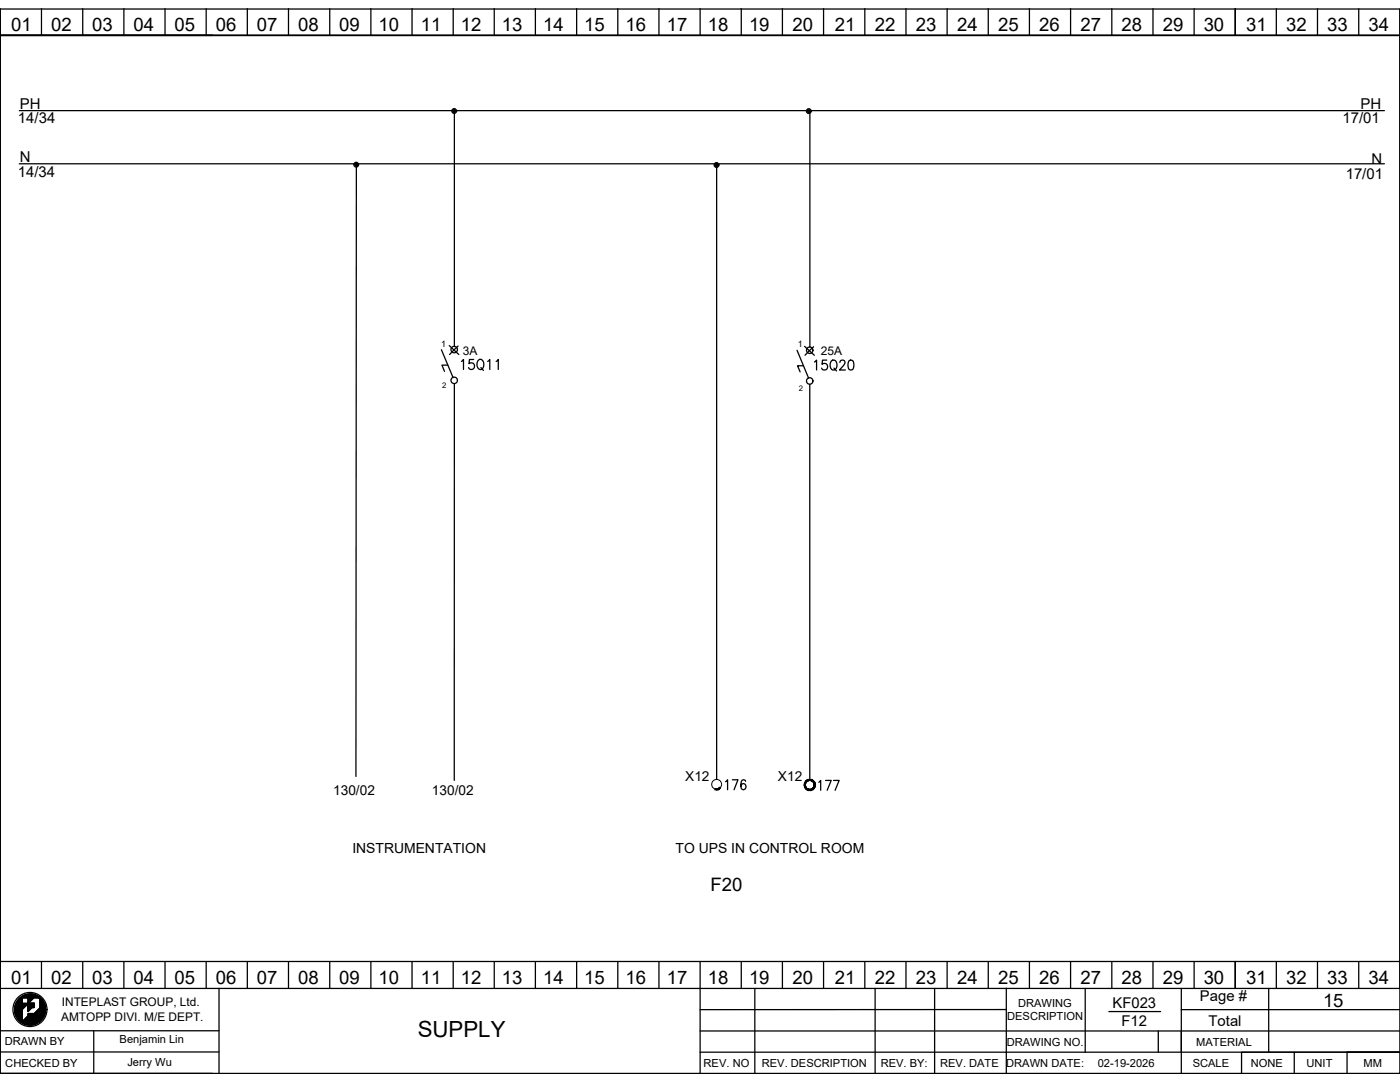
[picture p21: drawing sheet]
<svg xmlns="http://www.w3.org/2000/svg" width="279mm" height="216mm" viewBox="0 0 279 216" stroke-linecap="round" stroke-linejoin="round" font-family="sans-serif">
<defs><g id="words">
<text font-size="4.4" x="83.4" y="206.8">SUPPLY</text>
<g font-size="3.7">
<text x="2.2" y="6.2">01</text>
<text x="10.2" y="6.2">02</text>
<text x="18.4" y="6.2">03</text>
<text x="26.6" y="6.2">04</text>
<text x="34.8" y="6.2">05</text>
<text x="43.1" y="6.2">06</text>
<text x="51.3" y="6.2">07</text>
<text x="59.5" y="6.2">08</text>
<text x="67.7" y="6.2">09</text>
<text x="75.5" y="6.2">10</text>
<text x="84" y="6.3">11</text>
<text x="92" y="6.3">12</text>
<text x="100.2" y="6.2">13</text>
<text x="108.4" y="6.3">14</text>
<text x="116.6" y="6.2">15</text>
<text x="124.8" y="6.2">16</text>
<text x="133.1" y="6.3">17</text>
<text x="141.3" y="6.2">18</text>
<text x="149.5" y="6.2">19</text>
<text x="158.1" y="6.2">20</text>
<text x="166.6" y="6.3">21</text>
<text x="174.6" y="6.3">22</text>
<text x="182.8" y="6.2">23</text>
<text x="191" y="6.3">24</text>
<text x="199.2" y="6.2">25</text>
<text x="207.4" y="6.2">26</text>
<text x="215.6" y="6.3">27</text>
<text x="223.8" y="6.2">28</text>
<text x="232.1" y="6.2">29</text>
<text x="240.2" y="6.2">30</text>
<text x="248.7" y="6.2">31</text>
<text x="256.7" y="6.2">32</text>
<text x="264.9" y="6.2">33</text>
<text x="273.1" y="6.2">34</text>
<text x="141.8" y="177.8">F20</text>
<text x="2.2" y="196.4">01</text>
<text x="10.2" y="196.4">02</text>
<text x="18.4" y="196.4">03</text>
<text x="26.6" y="196.4">04</text>
<text x="34.8" y="196.4">05</text>
<text x="43.1" y="196.4">06</text>
<text x="51.3" y="196.4">07</text>
<text x="59.5" y="196.4">08</text>
<text x="67.7" y="196.4">09</text>
<text x="75.5" y="196.4">10</text>
<text x="84" y="196.4">11</text>
<text x="92" y="196.4">12</text>
<text x="100.2" y="196.4">13</text>
<text x="108.4" y="196.4">14</text>
<text x="116.6" y="196.4">15</text>
<text x="124.8" y="196.4">16</text>
<text x="133.1" y="196.4">17</text>
<text x="141.3" y="196.4">18</text>
<text x="149.5" y="196.4">19</text>
<text x="158.1" y="196.4">20</text>
<text x="166.6" y="196.4">21</text>
<text x="174.6" y="196.4">22</text>
<text x="182.8" y="196.4">23</text>
<text x="191" y="196.4">24</text>
<text x="199.2" y="196.4">25</text>
<text x="207.4" y="196.4">26</text>
<text x="215.6" y="196.4">27</text>
<text x="223.8" y="196.4">28</text>
<text x="232.1" y="196.4">29</text>
<text x="240.2" y="196.4">30</text>
<text x="248.7" y="196.4">31</text>
<text x="256.7" y="196.4">32</text>
<text x="264.9" y="196.4">33</text>
<text x="273.1" y="196.4">34</text>
<text x="264" y="201">15</text>
</g>
<g font-size="3">
<text x="4" y="21.7">PH</text>
<text x="271.5" y="21.8">PH</text>
<text x="3.6" y="24.6">14/34</text>
<text x="267.9" y="24.6">17/01</text>
<text x="3.5" y="35.3">14/34</text>
<text x="4" y="32.3">N</text>
<text x="268.6" y="35.6">17/01</text>
<text x="273.7" y="32.7">N</text>
<text x="222" y="201.1">KF023</text>
<text x="239.5" y="199.8">Page #</text>
<text x="223.8" y="204.6">F12</text>
<text x="241.2" y="204.6">Total</text>
</g>
<g font-size="2.8">
<text x="70.3" y="170.3">INSTRUMENTATION</text>
<text x="134.8" y="170.3">TO UPS IN CONTROL ROOM</text>
</g>
<g font-size="2.7">
<text x="136.8" y="155.9">X12</text>
<text x="155.3" y="155.9">X12</text>
<text x="66.5" y="158.5">130/02</text>
<text x="86.2" y="158.5">130/02</text>
</g>
<g font-size="2.4">
<text x="92.4" y="70.9">3A</text>
<text x="163.8" y="70.8">25A</text>
<text x="12.2" y="203.7">AMTOPP DIVI. M/E DEPT.</text>
<text x="12.3" y="200.7">INTEPLAST GROUP, Ltd.</text>
</g>
<g font-size="2.2">
<text x="201" y="203.6">DESCRIPTION</text>
<text x="203.2" y="200.9">DRAWING</text>
<text x=".9" y="208.6">DRAWN BY</text>
<text x="23.9" y="208.1">Benjamin Lin</text>
<text x="200.9" y="208.6">DRAWING NO.</text>
<text x="238.7" y="208.6">MATERIAL</text>
<text x="1.1" y="212.8">CHECKED BY</text>
<text x="25.4" y="212.7">Jerry Wu</text>
<text x="140.4" y="212.9">REV. NO</text>
<text x="152" y="212.9">REV. DESCRIPTION</text>
<text x="175.8" y="212.9">REV. BY:</text>
<text x="187.6" y="212.9">REV. DATE DRAWN DATE:</text>
<text x="219.1" y="212.9">02-19-2026</text>
<text x="238" y="212.9">SCALE</text>
<text x="249.6" y="212.9">NONE</text>
<text x="260.8" y="212.8">UNIT</text>
<text x="272.1" y="212.9">MM</text>
</g>
<g font-size="1.8">
<text x="88.1" y="69.2">1</text>
<text x="159.2" y="69.2">1</text>
</g>
<g font-size="1.5">
<text x="88.3" y="77.5">2</text>
<text x="159.4" y="78">2</text>
</g>
</g></defs>
<g fill="none" stroke="#000" stroke-width=".25">
<path d="M.1 1.8h279.3v212.4h-279.3zM.1 7v-5.2v190.1v-4.2M8.3 1.7v5.4M16.5 1.7v5.4M24.7 1.7v5.4M32.9 1.7v5.4M41.1 1.7v5.4M42.4 7.1h-42.3h279.3M49.4 1.7v5.4M57.6 1.7v5.4M65.8 1.7v5.4M74 1.7v5.4"/>
<path d="M82.2 1.7v5.4M90.4 1.7v5.4M98.6 1.7v5.4M106.8 1.7v5.4M115.1 1.7v5.4M123.3 1.7v5.4M131.5 1.7v5.4M139.7 1.7v5.4M147.9 1.7v5.4M156.1 1.7v5.4M164.4 1.7v5.4M172.6 1.7v5.4"/>
<path d="M180.8 1.7v5.4M189 1.7v5.4M197.2 1.7v5.4M205.4 1.7v5.4M213.7 1.7v5.4M221.9 1.7v5.4M230.1 1.7v5.4M238.3 1.7v5.4M246.5 7.1v-5.4v5.4M254.7 1.7v5.4M262.9 1.7v5.4M271.2 1.7v5.4"/>
<path d="M279.4 1.8v195.4h-279.3v-5.2v5.2M3.9 22.1h272.4M3.9 32.7h272.4M71.1 32.7l-.1 122.2M90.7 22.1v47.1M143 33.3v122.2M161.6 22.2v47.1M88.1 69.8l2.3 5.6M89.4 72.9h-1.2l.5 1.2M89.7 69l1.9 1.7M90.7 76.6v79.1M91.4 69l-1.7 1.7"/>
<path d="M92.1 72.1l.4-.4v2M94.5 71.7h-.8l-.1 .9a.64 .64 0 0 1 1 0 .64 .64 0 0 1-.2 .9 .64 .64 0 0 1-.9-.2M95.5 71.9l.2-.2a1.04 1.04 0 0 1 .9 .7 1.04 1.04 0 0 1-.3 1.1l-.3 .2a1.04 1.04 0 0 1-.9-.7 1.04 1.04 0 0 1 .4-1.1zM96 73.3l.5 .6M97.3 72.1l.4-.4v2M99 72.1l.4-.4v2M159.1 69.9l2.3 5.6M160.4 73h-1.2l.5 1.2M160.6 69.1l1.9 1.8M161.6 76.7v78.9M162.4 69.2l-1.7 1.7M162.5 72.2l.5-.3v1.9"/>
<path d="M165 71.9h-.9v.8a.64 .64 0 0 1 .9 0 .64 .64 0 0 1-.1 1 .64 .64 0 0 1-.9-.3M166 71.9a.68 .68 0 0 1 1 .7v.5a.68 .68 0 0 1-.7 .8 .68 .68 0 0 1-.6-.8v-.5zM166.4 73.4l.5 .6M167.6 72.3l.4-.4h.3l.3 .2a.66 .66 0 0 1-.2 .8l-.9 .9h1.2M169.5 71.9h.4a1.11 1.11 0 0 1 .4 1.5l-.1 .3-.5 .1a1.11 1.11 0 0 1-.4-1.6zM144.8 156l.4-.4v2M146.2 155.6h1.1l-.8 2M148.8 155.9a.44 .44 0 0 0-.7-.2 1.32 1.32 0 0 0 .2 1.9 .59 .59 0 0 0 .6-.7 .59 .59 0 0 0-.8-.5l-.3 .5M163.4 156.1l.4-.4v2M164.8 155.7h1.1l-.8 2M166.3 155.7h1.2l-.8 2M.1 191.9h279.3"/>
<path d="M4 199.1l-.4 .4M4.3 198.8l-.9 .9M4.3 198.9h1.3v1.3h-1.3zM4.4 199.2l-1.4 1.4M4.4 199.2l-1.4 1.5M4.4 199.3l-1.4 1.5M4.4 199.4l-1.5 1.5M4.4 199.4l-1.5 1.6M4.4 199.5l-1.5 1.5M4.4 199.6l-1.5 1.5M4.4 199.6l-1.5 1.6M4.4 199.7l-1.5 1.6"/>
<path d="M4.4 199.9l-1.5 1.5M4.4 199.9l-1.5 1.6M4.5 198.7l-1.2 1.2M4.6 198.6l-1.4 1.4M4.7 198.6l-1.5 1.6M4.9 198.5l-1.8 1.8M5 198.5l-1.9 1.9M5.1 198.5l-2.1 2M5.2 198.4l-.7 .7M5.3 198.4l-.7 .7M5.4 198.4l-.8 .7M5.4 198.4l-.7 .7"/>
<path d="M5.5 198.4l-.7 .7M5.6 198.4l-.8 .7M5.7 198.4l-.8 .7M5.8 198.3l-.8 .8M5.8 198.3l-.7 .8M5.9 198.3l-.8 .8M6 198.3l-.8 .8M6 198.3l-.7 .8M6.1 198.3l-.8 .8M6.2 198.3l-.8 .8M6.2 198.3l-.7 .8M6.3 198.3l-.8 .8"/>
<path d="M6.4 198.4l-.8 .7M6.4 198.4l-.8 .8M6.5 198.4l-.9 .8M6.5 198.4l-.9 .9M6.6 198.4l-1 1M6.7 198.4l-1.1 1M6.7 198.4l-1.1 1.1M6.8 198.4l-1.2 1.2M6.9 198.5l-1.3 1.2M7 198.5l-1.4 1.4M7.1 198.5l-1.5 1.5M7.1 199.1l.4-.4-.3 .4"/>
<path d="M7.1 198.5l-1.5 1.6M7.2 198.6l-1.6 1.5M7.2 198.6l-1.6 1.6M7.3 198.6l-4.1 4.1M7.3 198.6l-.5 .5M7.4 198.6l-.5 .5M7.4 198.7l-.4 .4M7.5 198.7l-.5 .4M7.6 198.8l-.3 .3M7.7 198.9h.2l.2 .4M7.7 198.8l-.3 .3M7.7 198.9h-.8l-2.6 2.5v2.6l1.3-1.3v-.4h1.3l1.2-1.3v-1.7"/>
<path d="M7.7 198.8l-.2 .3M7.8 198.9l-.3 .2M7.9 199l-.3 .1M7.9 199l-.1 .2 .2-.2M8 199.9l.4-.4-.4 .5M8 199.1l-.2 .1M8 199.1l-.1 .1M8.1 199.2l-.2 .2 .2-.3-.2 .2M8.2 199.2l-.2 .3M8.3 199.3l-.3 .3M8.3 191.9v5.3M8.3 199.3l-.3 .4"/>
<path d="M8.4 199.4l-.4 .4M8.4 199.4l-.4 .5M8.5 199.5l-.5 .6M8.5 199.6l-.5 .5M8.5 199.6l-.5 .6M8.6 199.7l-.6 .6M8.6 199.7l-.6 .8M8.7 199.8l-.7 .8M8.7 199.9l-.7 .8M8.7 200l-.7 .7M16.5 191.9v5.3M24.7 191.9v5.3"/>
<path d="M32.9 191.9v5.3M41.1 191.9v5.3M43.7 197.2v17M49.4 191.9v5.3M57.6 191.9v5.3M65.8 191.9v5.3M74 191.9v5.3M82.2 191.9v5.3M90.4 191.9v5.3M98.6 191.9v5.3M106.8 191.9v5.3M115.1 191.9v5.3"/>
<path d="M123.3 191.9v5.3M131.5 191.9v5.3M139.7 191.9v22.3M147.9 191.9v5.3M150.6 197.2v17M156.1 191.9v5.3M164.4 191.9v5.3M172.6 191.9v5.3M174.6 197.2v17M180.8 191.9v5.3M186.5 197.2v17M189 191.9v5.3"/>
<path d="M197.2 191.9v5.3M200.8 197.2v12.8h78.6h-10.6v4.2M205.4 191.9v5.3M213.7 191.9v5.3M216.6 197.2v12.8M221.9 191.9v5.3M230.1 191.9v5.3M235.8 197.2v17M238.3 191.9v5.3M246.5 197.2v-5.3v5.3M253.2 197.2v12.8M254.7 191.9v5.3"/>
<path d="M262.9 191.9v5.3M271.2 191.9v5.3M.1 209.9h43.6M.1 205.7h43.6M.1 214.2h42.3M4.4 201.7l-1.1 1.2M4.4 201.8l-1.1 1.1 1.1-1.1M4.4 201.9l-1.1 1.1M4.4 202.1l-1 1M4.4 202.1l-1 1.1M4.4 202.2l-1 1M4.4 202.3l-.9 .9 .9-.9"/>
<path d="M4.4 202.7l-.8 .8M4.4 202.9l-.7 .7M4.4 202.9l-.6 .7M4.4 203l-.6 .6M4.4 203.1l-.5 .6M4.4 203.2l-.5 .5M4.4 203.2l-.5 .6M4.4 200l-1.5 1.6M4.4 200.1l-1.5 1.6M4.4 200.2l-1.5 1.5M4.4 200.3l-1.5 1.5M4.4 201.5l-1.2 1.3"/>
<path d="M4.4 201.6l-1.2 1.2M4.4 201.6l-1.2 1.3M4.4 202l-1.1 1.1M4.4 202.4l-.9 .9M4.4 202.5l-.8 .9M4.4 202.6l-.8 .8M4.4 202.7l-.7 .8M4.4 202.8l-.7 .7M4.4 203.3l-.4 .5M4.4 203.4l-.4 .4M4.4 203.4l-.4 .5M4.4 203.6l-.3 .3"/>
<path d="M4.4 203.8l-.2 .2M4.5 200.3l-1.6 1.6M4.6 200.3l-1.7 1.6M4.6 200.3l-1.7 1.7M4.7 200.3l-1.8 1.7M4.8 200.3l-1.8 1.8M4.8 200.3l-1.8 1.9M4.9 200.3l-1.9 1.9M5 200.3l-2 2M5.1 200.3l-2.1 2M5.2 200.3l-2.2 2.1M5.3 200.3l-2.2 2.2"/>
<path d="M5.4 200.3l-2.3 2.3M5.5 200.3l-2.4 2.3M5.6 200.2h1.3v.8h-.5l-.8 .9zM5.7 200.2h-.1M5.7 202.2l-.1 .1M5.7 200.2v.1M5.8 200.2l-.2 .2M5.8 202.2l-.2 .2M5.9 200.2l-.3 .3 .2-.2M5.9 202.2l-.3 .3M5.9 200.2l-.3 .3 .3-.2M6 202.2l-.4 .4"/>
<path d="M6 200.2l-.4 .4M6.1 202.2l-1.8 1.8M6.1 200.2l-.5 .5M6.2 200.2l-.6 .6 .5-.5M6.2 202.2l-1.9 1.9M6.2 200.2l-.6 .6 .6-.5M6.3 202.2l-1.9 1.9M6.3 200.2l-.7 .7M6.4 202.2l-2 1.9M6.4 200.3l-.8 .7M6.4 200.2l-.8 .8 .7-.7M6.4 202.2l-1.9 2"/>
<path d="M6.5 200.2l-.9 .9 .8-.8M6.5 202.2l-2 2M6.5 200.2l-.9 .9M6.6 200.2l-1 1 1-.9M6.6 202.2l-2 2M6.7 200.2l-1.1 1.1 1-1M6.7 202.2l-2 2.1M6.8 202.2l-2.1 2.1M6.8 200.2l-1.2 1.2 1.1-1.1M6.8 200.5l-1.2 1.1M6.8 200.6l-1.2 1.2M6.8 201v.1"/>
<path d="M6.8 200.2l-1.2 1.2 1.2-1.1M6.9 200.2l-1.3 1.3 1.2-1.2M6.9 200.3l-1.3 1.3 1.2-1.2M6.9 200.4l-1.3 1.3M6.9 200.5l-1.3 1.2M6.9 200.5l-1.3 1.3M6.9 200.6l-.5 .5M6.9 200.7l-.4 .4M6.9 200.8l-.4 .3M6.9 200.8l-.3 .3M6.9 200.9l-.2 .2M6.9 201h-.1"/>
<path d="M8.5 203.3l-.6 .7M8.7 203.1l-1.1 1M8.8 200l-.8 .8M8.8 202.9l-1.3 1.3M8.8 200l-.8 .9M8.8 200.1l-.8 .9M8.8 202.8l-1.5 1.5M8.8 200.2l-.8 .8M8.9 200.2l-4.1 4.1M8.9 202.6l-1.7 1.7M8.9 200.3l-4.1 4M8.9 200.3l-4 4.1"/>
<path d="M8.9 200.4l-3.9 4M8.9 202.5l-1.8 1.9M9 200.4l-4 4M9 200.5l-3.9 3.9M9 200.6l-3.8 3.8 3.8-3.8M9 202.3l-2.1 2.1M9 202.2l-2.2 2.2M9 200.7l-3.7 3.8M9 200.8l-3.7 3.7M9.1 200.8l-3.7 3.7M9.1 202.1l-2.5 2.4M9.1 200.9l-3.7 3.6"/>
<path d="M9.1 200.9l-3.6 3.6M9.1 201l-3.5 3.5 3.5-3.4M9.1 201.9l-2.6 2.6M9.1 202l-2.6 2.5M9.1 201.1l-3.4 3.4M9.1 201.2l-3.4 3.4M9.1 201.7l-2.8 2.9M9.1 201.8l-2.7 2.7M9.1 201.2l-3.3 3.4M9.1 201.3l-3.2 3.3M9.1 201.4l-3.2 3.2M9.1 201.4l-3.1 3.2"/>
<path d="M9.1 201.5l-3 3.1M9.1 201.6l-3 3M9.1 201.7l-2.9 2.9M18.7 205.7v8.4M139.7 205.7h96.1M139.7 210h61.1v4.2M200.8 201.4l-61.1 .1M221.3 201.8h10.3M231.2 205.7v4.3M235.8 201.5h43.6M258.3 210h-10.5v4.2M268.8 210h-10.5v4.2"/>
<path d="M279.4 205.7h-43.6v4.3"/>
<circle cx="71.1" cy="32.9" r=".48"/>
<circle cx="71.1" cy="32.9" r=".29"/>
<circle cx="71.1" cy="32.9" r=".14"/>
<circle cx="90.6" cy="22.2" r=".48"/>
<circle cx="90.6" cy="22.2" r=".29"/>
<circle cx="90.6" cy="22.2" r=".14"/>
<circle cx="143" cy="32.9" r=".48"/>
<circle cx="143" cy="32.9" r=".29"/>
<circle cx="143" cy="32.9" r=".14"/>
<circle cx="161.4" cy="22.2" r=".48"/>
<circle cx="161.4" cy="22.2" r=".29"/>
<circle cx="161.4" cy="22.2" r=".14"/>
<circle cx="90.6" cy="69.8" r=".65"/>
<circle cx="90.6" cy="75.9" r=".65"/>
<circle cx="161.6" cy="69.9" r=".65"/>
<circle cx="161.6" cy="76" r=".65"/>
<circle cx="6" cy="201.4" r="3.4"/>
</g>
<g fill="#000" stroke="#000" stroke-width=".2">
<path d="M142.8 157.4l-.1 .2 .3-.2zM142.7 157.6l.3-.2v.2z"/>
<path d="M143 157.4v.2l.2-.2zM143 157.6l.2-.2 .1 .2zM143.2 157.4l.1 .2 .2-.3zM143.5 157.3l.1 .1-.3 .2zM143.5 157.3l.1 .1 .1-.3zM143.7 157.1l.1 .2-.2 .1z"/>
<path d="M161.2 157.4l.1 .3 .1-.2zM161.4 157.5l.2 .2h-.3zM161.4 157.5l.2 .2v-.2zM161.6 157.5l.3 .2h-.3zM161.6 157.5l.3 .2-.1-.2zM161.8 157.5l.4 .1-.3 .1zM161.8 157.5l.4 .1-.1-.2zM162.1 157.4h.3l-.2 .2zM162.1 157.4h.3l-.2-.2zM162.2 157.2h.4l-.2 .2zM162.4 157.1l-.2 .1h.4zM162.4 157.1l.3-.2-.1 .3zM162.5 156.8l-.1 .3 .3-.2zM162.7 156.6v.3l-.2-.1zM162.5 156.6v.2l.2-.2zM162.7 156.3v.3h-.2zM162.5 156.4v.2l.2-.3zM162.6 156.1l.1 .2-.2 .1zM162.4 156.2l.1 .2 .1-.3zM162.4 155.9l.2 .2-.2 .1zM162.4 155.9l-.2 .1 .2 .2zM162.2 155.7l.2 .2-.2 .1zM162.2 155.7l-.1 .2 .1 .1zM161.9 155.6l.3 .1-.1 .2zM161.9 155.6l-.1 .2 .3 .1zM161.6 155.5l.3 .1-.1 .2zM161.6 155.5v.2l.2 .1zM161.3 155.6l.3-.1v.2zM161.3 155.6l.1 .2 .2-.1zM161.1 155.7l.2-.1 .1 .2zM161.1 155.7l.1 .2 .2-.1zM160.8 155.9l.3-.2 .1 .2zM160.8 155.9l.2 .1 .2-.1zM160.8 155.9l.2 .1-.3 .1zM160.7 156.1l.1 .1 .2-.2zM160.7 156.1l.1 .1-.2 .1zM160.6 156.3l.2 .1v-.2zM160.6 156.3l.2 .1-.3 .2zM160.5 156.6h.2l.1-.2zM160.5 156.6h.2l-.1 .3zM160.7 156.6l-.1 .3 .2-.1zM160.6 156.9l.2-.1-.1 .4zM160.8 156.8l-.1 .4 .1-.1zM160.7 157.2l.1-.1v.3zM160.8 157.1v.3l.2-.2zM161 157.2l.1 .4-.3-.2zM161 157.2l.1 .4 .1-.2zM161.2 157.4l.1 .3-.2-.1z"/>
</g>
<path d="M143.7 157.2a.99 .99 0 0 0-.1-1.5 .99 .99 0 0 0-1.5 .4 .99 .99 0 0 0 .7 1.4" fill="none" stroke="#000" stroke-width=".2"/>
<use href="#words"/>
</svg>
